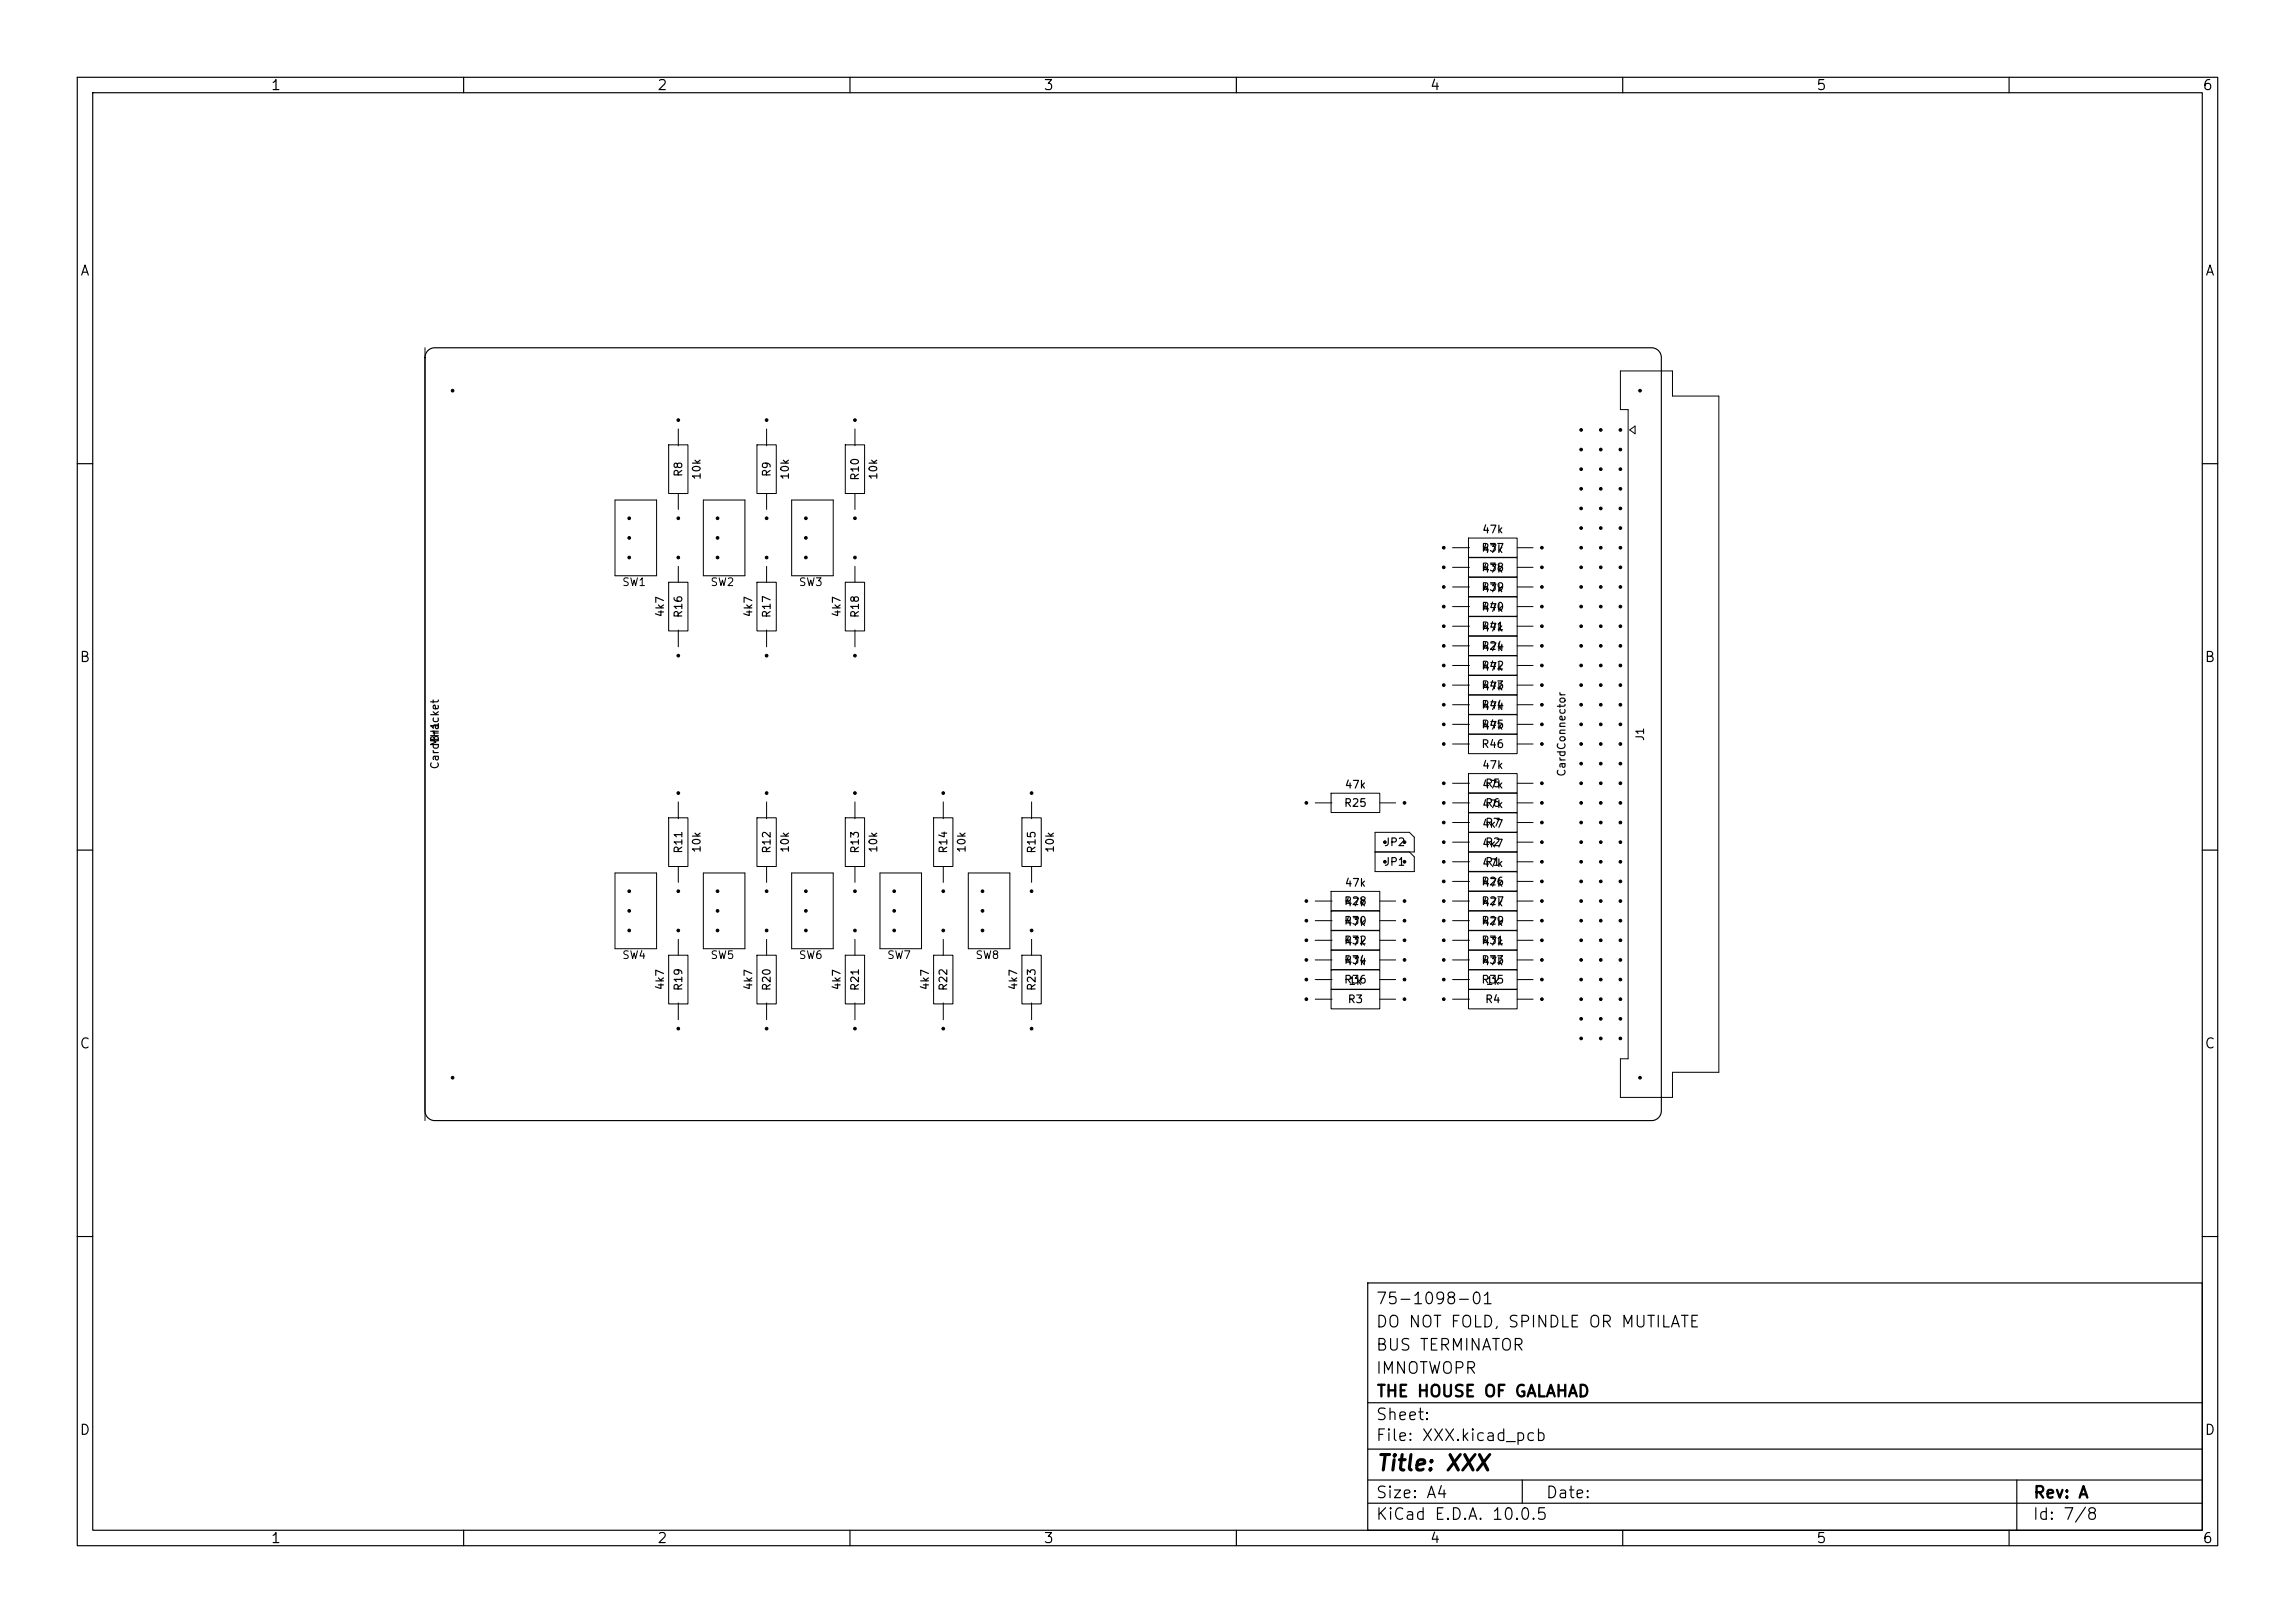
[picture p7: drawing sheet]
<svg xmlns="http://www.w3.org/2000/svg" width="297mm" height="210mm" viewBox="0 0 297 210" stroke-linecap="round" stroke-linejoin="round" font-family="sans-serif">
<defs><g id="words">
<text font-size="2" x="178" y="190.8">Title: XXX</text>
<g font-size="1.5">
<text x="178" y="172.1">DO NOT FOLD, SPINDLE OR MUTILATE</text>
<text x="178" y="169.1">75-1098-01</text>
<text x="178" y="178.1">IMNOTWOPR</text>
<text x="178" y="175.1">BUS TERMINATOR</text>
<text x="178" y="184.1">Sheet:</text>
<text x="178" y="181.1">THE HOUSE OF GALAHAD</text>
<text x="178" y="186.8">File: XXX.kicad_pcb</text>
<text x="178" y="197">KiCad E.D.A. 10.0.5</text>
<text x="178" y="194.2">Size: A4</text>
<text x="200" y="194.2">Date:</text>
<text x="263" y="197">Id: 7/8</text>
<text x="263" y="194.2">Rev: A</text>
</g>
<g font-size="1.3">
<text x="35" y="12">1</text>
<text x="85" y="12">2</text>
<text x="135" y="12">3</text>
<text x="185" y="12">4</text>
<text x="235" y="12">5</text>
<text x="285" y="12">6</text>
<text x="10.3" y="36">A</text>
<text x="285.3" y="36">A</text>
<text x="10.2" y="86">B</text>
<text x="285.2" y="86">B</text>
<text x="10.2" y="136">C</text>
<text x="285.2" y="136">C</text>
<text x="10.2" y="186">D</text>
<text x="285.2" y="186">D</text>
<text x="35" y="200">1</text>
<text x="85" y="200">2</text>
<text x="135" y="200">3</text>
<text x="185" y="200">4</text>
<text x="235" y="200">5</text>
<text x="285" y="200">6</text>
</g>
<g font-size="1">
<text x="88.5" y="61.8" transform="rotate(-90 88.5 61.8)">R8</text>
<text x="90.9" y="62.2" transform="rotate(-90 90.9 62.2)">10k</text>
<text x="100" y="61.8" transform="rotate(-90 100 61.8)">R9</text>
<text x="102.3" y="62.2" transform="rotate(-90 102.3 62.2)">10k</text>
<text x="111.4" y="62.3" transform="rotate(-90 111.4 62.3)">R10</text>
<text x="113.8" y="62.2" transform="rotate(-90 113.8 62.2)">10k</text>
<text x="191.6" y="71.6">R37</text>
<text x="191.7" y="71.8">47k</text>
<text x="191.7" y="69.3">47k</text>
<text x="80.4" y="76.1">SW1</text>
<text x="91.9" y="76.1">SW2</text>
<text x="103.3" y="76.1">SW3</text>
<text x="191.6" y="76.7">R39</text>
<text x="191.6" y="74.2">R38</text>
<text x="191.7" y="76.9">47k</text>
<text x="191.7" y="74.3">47k</text>
<text x="86.2" y="79.9" transform="rotate(-90 86.2 79.9)">4k7</text>
<text x="88.5" y="80" transform="rotate(-90 88.5 80)">R16</text>
<text x="97.6" y="79.9" transform="rotate(-90 97.6 79.9)">4k7</text>
<text x="100" y="80" transform="rotate(-90 100 80)">R17</text>
<text x="109" y="79.9" transform="rotate(-90 109 79.9)">4k7</text>
<text x="111.4" y="80" transform="rotate(-90 111.4 80)">R18</text>
<text x="191.6" y="79.2">R40</text>
<text x="191.6" y="81.8">R41</text>
<text x="191.7" y="79.4">47k</text>
<text x="191.7" y="82">47k</text>
<text x="191.6" y="84.3">R24</text>
<text x="191.6" y="89.4">R43</text>
<text x="191.6" y="86.9">R42</text>
<text x="191.7" y="89.6">47k</text>
<text x="191.7" y="87">47k</text>
<text x="191.7" y="84.5">47k</text>
<text x="191.6" y="94.5">R45</text>
<text x="191.6" y="91.9">R44</text>
<text x="191.7" y="92.1">47k</text>
<text x="191.7" y="94.7">47k</text>
<text x="213" y="96" transform="rotate(-90 213 96)">J1</text>
<text x="57" y="99.6" transform="rotate(-90 57 99.6)">CardBracket</text>
<text x="57" y="96.7" transform="rotate(-90 57 96.7)">MH1</text>
<text x="191.6" y="97">R46</text>
<text x="191.7" y="99.7">47k</text>
<text x="202.8" y="100.6" transform="rotate(-90 202.8 100.6)">CardConnector</text>
<text x="173.9" y="104.6">R25</text>
<text x="174" y="102.3">47k</text>
<text x="191.7" y="102.3">47k</text>
<text x="191.7" y="104.8">47k</text>
<text x="191.7" y="107.4">4k7</text>
<text x="192.1" y="104.6">R6</text>
<text x="192.1" y="107.2">R7</text>
<text x="192.1" y="102.1">R5</text>
<text x="88.5" y="110.5" transform="rotate(-90 88.5 110.5)">R11</text>
<text x="90.9" y="110.4" transform="rotate(-90 90.9 110.4)">10k</text>
<text x="100" y="110.5" transform="rotate(-90 100 110.5)">R12</text>
<text x="102.3" y="110.4" transform="rotate(-90 102.3 110.4)">10k</text>
<text x="111.4" y="110.5" transform="rotate(-90 111.4 110.5)">R13</text>
<text x="113.8" y="110.4" transform="rotate(-90 113.8 110.4)">10k</text>
<text x="122.8" y="110.5" transform="rotate(-90 122.8 110.5)">R14</text>
<text x="125.2" y="110.4" transform="rotate(-90 125.2 110.4)">10k</text>
<text x="134.3" y="110.5" transform="rotate(-90 134.3 110.5)">R15</text>
<text x="136.6" y="110.4" transform="rotate(-90 136.6 110.4)">10k</text>
<text x="179" y="109.7">JP2</text>
<text x="179" y="112.3">JP1</text>
<text x="191.7" y="112.4">47k</text>
<text x="191.7" y="109.9">4k7</text>
<text x="192.1" y="109.7">R2</text>
<text x="192.1" y="112.3">R1</text>
<text x="173.9" y="119.9">R30</text>
<text x="173.9" y="117.3">R28</text>
<text x="174" y="117.5">47k</text>
<text x="174" y="115">47k</text>
<text x="191.6" y="114.8">R26</text>
<text x="191.6" y="117.3">R27</text>
<text x="191.6" y="119.9">R29</text>
<text x="191.7" y="115">47k</text>
<text x="191.7" y="117.5">47k</text>
<text x="80.4" y="124.3">SW4</text>
<text x="91.9" y="124.3">SW5</text>
<text x="103.3" y="124.3">SW6</text>
<text x="114.7" y="124.3">SW7</text>
<text x="126.2" y="124.3">SW8</text>
<text x="173.9" y="122.4">R32</text>
<text x="173.9" y="125">R34</text>
<text x="174" y="120.1">47k</text>
<text x="174" y="122.6">47k</text>
<text x="174" y="125.1">47k</text>
<text x="191.6" y="122.4">R31</text>
<text x="191.6" y="125">R33</text>
<text x="191.7" y="120.1">47k</text>
<text x="191.7" y="125.1">47k</text>
<text x="191.7" y="122.6">47k</text>
<text x="86.2" y="128.2" transform="rotate(-90 86.2 128.2)">4k7</text>
<text x="88.5" y="128.3" transform="rotate(-90 88.5 128.3)">R19</text>
<text x="97.6" y="128.2" transform="rotate(-90 97.6 128.2)">4k7</text>
<text x="100" y="128.3" transform="rotate(-90 100 128.3)">R20</text>
<text x="109" y="128.2" transform="rotate(-90 109 128.2)">4k7</text>
<text x="111.4" y="128.3" transform="rotate(-90 111.4 128.3)">R21</text>
<text x="120.5" y="128.2" transform="rotate(-90 120.5 128.2)">4k7</text>
<text x="122.8" y="128.3" transform="rotate(-90 122.8 128.3)">R22</text>
<text x="131.9" y="128.2" transform="rotate(-90 131.9 128.2)">4k7</text>
<text x="134.3" y="128.3" transform="rotate(-90 134.3 128.3)">R23</text>
<text x="173.9" y="127.5">R36</text>
<text x="174.3" y="130">R3</text>
<text x="174.4" y="127.7">1k</text>
<text x="191.6" y="127.5">R35</text>
<text x="192.1" y="130">R4</text>
<text x="192.2" y="127.7">1k</text>
</g>
</g></defs>
<g fill="none" stroke="#000" stroke-width=".15">
<path d="M10 10h277v190h-277zM12 12h273v186h-273zM60 10v2M110 10v2M160 10v2M210 10v2M260 10v2M55.4 45.4l.3-.3 .6-.1h157.4a1.27 1.27 0 0 1 1.3 1.3v97.4a1.27 1.27 0 0 1-1.3 1.3h-157.4a1.27 1.27 0 0 1-1.3-1.3v-97.4l.1-.6zM10 60h2M285 60h2M10 110h2M285 110h2"/>
<path d="M10 160h2M177 166h108v32h-108zM285 160h2M60 198v2M110 198v2M160 198v2M177 194.5h108M177 191.5h108M177 187.5h108M177 181.5h108M197 191.5v3M210 198v2"/>
<path d="M260 198v2M261 191.5v6.5"/>
</g>
<g fill="none" stroke="#000" stroke-width=".13">
<path d="M55 45v100M86.5 57.6h2.5v6.3h-2.5zM87.8 55.5v2.2M98 57.6h2.5v6.3h-2.5zM99.2 55.5v2.2M109.4 57.6h2.5v6.3h-2.5zM110.6 55.5v2.2M209.7 48h6.7v3.3h6v87.5h-6v3.2h-6.7v-5h1v-84h-1zM210.9 55.6l.7-.5v1zM79.6 64.7h5.4v9.8h-5.4zM86.5 75.3h2.5v6.3h-2.5zM87.8 63.9v2"/>
<path d="M87.8 73.3v2M91 64.7h5.4v9.8h-5.4zM98 75.3h2.5v6.3h-2.5zM99.2 63.9v2M99.2 73.3v2M102.4 64.7h5.4v9.8h-5.4zM109.4 75.3h2.5v6.3h-2.5zM110.6 63.9v2M110.6 73.3v2M188 78.5h2.2M188 76h2.2M188 73.4h2.2"/>
<path d="M188 70.9h2.2M190 77.2h6.3v2.5h-6.3zM190 74.7h6.3v2.5h-6.3zM190 79.8h6.3v2.5h-6.3zM190 72.2h6.3v2.5h-6.3zM190 69.6h6.3v2.5h-6.3zM196.3 78.5h2.1M196.3 76h2.1M196.3 73.4h2.1M196.3 70.9h2.1M87.8 81.5v2.2M99.2 81.5v2.2"/>
<path d="M110.6 81.5v2.2M188 93.7h2.2M188 81h2.2M188 83.6h2.2M188 96.3h2.2M188 91.2h2.2M188 88.7h2.2M188 86.1h2.2M190 92.5h6.3v2.5h-6.3zM190 82.3h6.3v2.5h-6.3zM190 95h6.3v2.5h-6.3zM190 89.9h6.3v2.5h-6.3z"/>
<path d="M190 87.4h6.3v2.5h-6.3zM190 84.9h6.3v2.5h-6.3zM196.3 93.7h2.1M196.3 81h2.1M196.3 83.6h2.1M196.3 96.3h2.1M196.3 91.2h2.1M196.3 88.7h2.1M196.3 86.1h2.1M79.6 113h5.4v9.8h-5.4zM86.5 105.8h2.5v6.3h-2.5zM87.8 103.8v2.1"/>
<path d="M87.8 112.1v2.1M91 113h5.4v9.8h-5.4zM98 105.8h2.5v6.3h-2.5zM99.2 103.8v2.1M99.2 112.1v2.1M102.4 113h5.4v9.8h-5.4zM109.4 105.8h2.5v6.3h-2.5zM110.6 103.8v2.1M110.6 112.1v2.1M113.9 113h5.4v9.8h-5.4zM120.8 105.8h2.5v6.3h-2.5zM122.1 103.8v2.1"/>
<path d="M122.1 112.1v2.1M125.3 113h5.4v9.8h-5.4zM132.2 105.8h2.6v6.3h-2.6zM133.5 103.8v2.1M133.5 112.1v2.1M170.2 103.9h2.2M170.2 119.1h2.2M170.2 116.6h2.2M172.3 117.9h6.3v2.5h-6.3zM172.3 115.3h6.3v2.5h-6.3zM172.3 102.6h6.3v2.5h-6.3zM177.9 110.2h5.1v-1.9l-.6-.6h-4.5v5.1h5.1v-1.9l-.6-.7"/>
<path d="M178.6 103.9h2M178.6 119.1h2M178.6 116.6h2M188 114.1h2.2M188 103.9h2.2M188 106.4h2.2M188 119.1h2.2M188 109h2.2M188 111.5h2.2M188 116.6h2.2M188 101.4h2.2M190 112.8h6.3v2.5h-6.3z"/>
<path d="M190 102.6h6.3v2.5h-6.3zM190 105.2h6.3v2.5h-6.3zM190 107.7h6.3v2.5h-6.3zM190 110.3h6.3v2.5h-6.3zM190 115.3h6.3v2.5h-6.3zM190 117.9h6.3v2.5h-6.3zM190 100.1h6.3v2.5h-6.3zM196.3 114.1h2.1M196.3 103.9h2.1M196.3 106.4h2.1M196.3 119.1h2.1M196.3 109h2.1"/>
<path d="M196.3 111.5h2.1M196.3 116.6h2.1M196.3 101.4h2.1M86.5 123.6h2.5v6.3h-2.5zM87.8 121.5v2.1M87.8 129.8v2.2M98 123.6h2.5v6.3h-2.5zM99.2 121.5v2.1M99.2 129.8v2.2M109.4 123.6h2.5v6.3h-2.5zM110.6 121.5v2.1M110.6 129.8v2.2"/>
<path d="M120.8 123.6h2.5v6.3h-2.5zM122.1 121.5v2.1M122.1 129.8v2.2M132.2 123.6h2.6v6.3h-2.6zM133.5 121.5v2.1M133.5 129.8v2.2M170.2 129.3h2.2M170.2 121.7h2.2M170.2 126.8h2.2M170.2 124.2h2.2M172.3 120.4h6.3v2.5h-6.3zM172.3 123h6.3v2.5h-6.3z"/>
<path d="M172.3 125.5h6.3v2.5h-6.3zM172.3 128h6.3v2.5h-6.3zM178.6 129.3h2M178.6 121.7h2M178.6 126.8h2M178.6 124.2h2M188 129.3h2.2M188 121.7h2.2M188 126.8h2.2M188 124.2h2.2M190 128h6.3v2.5h-6.3zM190 120.4h6.3v2.5h-6.3z"/>
<path d="M190 125.5h6.3v2.5h-6.3zM190 123h6.3v2.5h-6.3zM196.3 129.3h2.1M196.3 121.7h2.1M196.3 126.8h2.1M196.3 124.2h2.1"/>
</g>
<g fill="#000" stroke="#000" stroke-width=".13">
<circle cx="58.6" cy="50.6" r=".17"/>
<circle cx="87.8" cy="54.4" r=".17"/>
<circle cx="99.2" cy="54.4" r=".17"/>
<circle cx="110.6" cy="54.4" r=".17"/>
<circle cx="204.6" cy="58.2" r=".17"/>
<circle cx="204.6" cy="55.6" r=".17"/>
<circle cx="207.2" cy="55.6" r=".17"/>
<circle cx="207.2" cy="58.2" r=".17"/>
<circle cx="209.7" cy="55.6" r=".17"/>
<circle cx="209.7" cy="58.2" r=".17"/>
<circle cx="212.2" cy="50.6" r=".17"/>
<circle cx="81.4" cy="72.1" r=".17"/>
<circle cx="81.4" cy="69.6" r=".17"/>
<circle cx="81.4" cy="67.1" r=".17"/>
<circle cx="87.8" cy="72.1" r=".17"/>
<circle cx="87.8" cy="67.1" r=".17"/>
<circle cx="92.9" cy="67.1" r=".17"/>
<circle cx="92.9" cy="72.1" r=".17"/>
<circle cx="92.9" cy="69.6" r=".17"/>
<circle cx="99.2" cy="67.1" r=".17"/>
<circle cx="99.2" cy="72.1" r=".17"/>
<circle cx="104.3" cy="67.1" r=".17"/>
<circle cx="104.3" cy="69.6" r=".17"/>
<circle cx="104.3" cy="72.1" r=".17"/>
<circle cx="110.6" cy="67.1" r=".17"/>
<circle cx="110.6" cy="72.1" r=".17"/>
<circle cx="186.8" cy="76" r=".17"/>
<circle cx="186.8" cy="73.4" r=".17"/>
<circle cx="186.8" cy="70.9" r=".17"/>
<circle cx="186.8" cy="78.5" r=".17"/>
<circle cx="199.5" cy="76" r=".17"/>
<circle cx="199.5" cy="73.4" r=".17"/>
<circle cx="199.5" cy="78.5" r=".17"/>
<circle cx="199.5" cy="70.9" r=".17"/>
<circle cx="204.6" cy="63.3" r=".17"/>
<circle cx="204.6" cy="78.5" r=".17"/>
<circle cx="204.6" cy="68.3" r=".17"/>
<circle cx="204.6" cy="60.7" r=".17"/>
<circle cx="204.6" cy="65.8" r=".17"/>
<circle cx="204.6" cy="73.4" r=".17"/>
<circle cx="204.6" cy="76" r=".17"/>
<circle cx="204.6" cy="70.9" r=".17"/>
<circle cx="207.2" cy="76" r=".17"/>
<circle cx="207.2" cy="63.3" r=".17"/>
<circle cx="207.2" cy="60.7" r=".17"/>
<circle cx="207.2" cy="65.8" r=".17"/>
<circle cx="207.2" cy="70.9" r=".17"/>
<circle cx="207.2" cy="78.5" r=".17"/>
<circle cx="207.2" cy="68.3" r=".17"/>
<circle cx="207.2" cy="73.4" r=".17"/>
<circle cx="209.7" cy="63.3" r=".17"/>
<circle cx="209.7" cy="78.5" r=".17"/>
<circle cx="209.7" cy="60.7" r=".17"/>
<circle cx="209.7" cy="76" r=".17"/>
<circle cx="209.7" cy="65.8" r=".17"/>
<circle cx="209.7" cy="73.4" r=".17"/>
<circle cx="209.7" cy="68.3" r=".17"/>
<circle cx="209.7" cy="70.9" r=".17"/>
<circle cx="87.8" cy="84.8" r=".17"/>
<circle cx="99.2" cy="84.8" r=".17"/>
<circle cx="110.6" cy="84.8" r=".17"/>
<circle cx="186.8" cy="88.7" r=".17"/>
<circle cx="186.8" cy="86.1" r=".17"/>
<circle cx="186.8" cy="93.7" r=".17"/>
<circle cx="186.8" cy="83.6" r=".17"/>
<circle cx="186.8" cy="81" r=".17"/>
<circle cx="186.8" cy="96.3" r=".17"/>
<circle cx="186.8" cy="91.2" r=".17"/>
<circle cx="199.5" cy="93.7" r=".17"/>
<circle cx="199.5" cy="86.1" r=".17"/>
<circle cx="199.5" cy="83.6" r=".17"/>
<circle cx="199.5" cy="81" r=".17"/>
<circle cx="199.5" cy="96.3" r=".17"/>
<circle cx="199.5" cy="91.2" r=".17"/>
<circle cx="199.5" cy="88.7" r=".17"/>
<circle cx="204.6" cy="81" r=".17"/>
<circle cx="204.6" cy="86.1" r=".17"/>
<circle cx="204.6" cy="88.7" r=".17"/>
<circle cx="204.6" cy="91.2" r=".17"/>
<circle cx="204.6" cy="93.7" r=".17"/>
<circle cx="204.6" cy="96.3" r=".17"/>
<circle cx="204.6" cy="98.8" r=".17"/>
<circle cx="204.6" cy="83.6" r=".17"/>
<circle cx="207.2" cy="81" r=".17"/>
<circle cx="207.2" cy="86.1" r=".17"/>
<circle cx="207.2" cy="88.7" r=".17"/>
<circle cx="207.2" cy="98.8" r=".17"/>
<circle cx="207.2" cy="83.6" r=".17"/>
<circle cx="207.2" cy="91.2" r=".17"/>
<circle cx="207.2" cy="93.7" r=".17"/>
<circle cx="207.2" cy="96.3" r=".17"/>
<circle cx="209.7" cy="81" r=".17"/>
<circle cx="209.7" cy="88.7" r=".17"/>
<circle cx="209.7" cy="98.8" r=".17"/>
<circle cx="209.7" cy="83.6" r=".17"/>
<circle cx="209.7" cy="86.1" r=".17"/>
<circle cx="209.7" cy="91.2" r=".17"/>
<circle cx="209.7" cy="93.7" r=".17"/>
<circle cx="209.7" cy="96.3" r=".17"/>
<circle cx="81.4" cy="115.3" r=".17"/>
<circle cx="81.4" cy="117.9" r=".17"/>
<circle cx="87.8" cy="115.3" r=".17"/>
<circle cx="87.8" cy="102.6" r=".17"/>
<circle cx="92.9" cy="115.3" r=".17"/>
<circle cx="92.9" cy="117.9" r=".17"/>
<circle cx="99.2" cy="115.3" r=".17"/>
<circle cx="99.2" cy="102.6" r=".17"/>
<circle cx="104.3" cy="117.9" r=".17"/>
<circle cx="104.3" cy="115.3" r=".17"/>
<circle cx="110.6" cy="102.6" r=".17"/>
<circle cx="110.6" cy="115.3" r=".17"/>
<circle cx="115.7" cy="115.3" r=".17"/>
<circle cx="115.7" cy="117.9" r=".17"/>
<circle cx="122.1" cy="115.3" r=".17"/>
<circle cx="122.1" cy="102.6" r=".17"/>
<circle cx="127.2" cy="117.9" r=".17"/>
<circle cx="127.2" cy="115.3" r=".17"/>
<circle cx="133.5" cy="115.3" r=".17"/>
<circle cx="133.5" cy="102.6" r=".17"/>
<circle cx="169.1" cy="103.9" r=".17"/>
<circle cx="169.1" cy="116.6" r=".17"/>
<circle cx="169.1" cy="119.1" r=".17"/>
<circle cx="179.2" cy="109" r=".17"/>
<circle cx="179.2" cy="111.5" r=".17"/>
<circle cx="181.8" cy="119.1" r=".17"/>
<circle cx="181.8" cy="111.5" r=".17"/>
<circle cx="181.8" cy="103.9" r=".17"/>
<circle cx="181.8" cy="109" r=".17"/>
<circle cx="181.8" cy="116.6" r=".17"/>
<circle cx="186.8" cy="114.1" r=".17"/>
<circle cx="186.8" cy="103.9" r=".17"/>
<circle cx="186.8" cy="111.5" r=".17"/>
<circle cx="186.8" cy="101.4" r=".17"/>
<circle cx="186.8" cy="116.6" r=".17"/>
<circle cx="186.8" cy="119.1" r=".17"/>
<circle cx="186.8" cy="106.4" r=".17"/>
<circle cx="186.8" cy="109" r=".17"/>
<circle cx="199.5" cy="109" r=".17"/>
<circle cx="199.5" cy="111.5" r=".17"/>
<circle cx="199.5" cy="119.1" r=".17"/>
<circle cx="199.5" cy="114.1" r=".17"/>
<circle cx="199.5" cy="106.4" r=".17"/>
<circle cx="199.5" cy="116.6" r=".17"/>
<circle cx="199.5" cy="103.9" r=".17"/>
<circle cx="199.5" cy="101.4" r=".17"/>
<circle cx="204.6" cy="106.4" r=".17"/>
<circle cx="204.6" cy="109" r=".17"/>
<circle cx="204.6" cy="101.4" r=".17"/>
<circle cx="204.6" cy="103.9" r=".17"/>
<circle cx="204.6" cy="111.5" r=".17"/>
<circle cx="204.6" cy="116.6" r=".17"/>
<circle cx="204.6" cy="114.1" r=".17"/>
<circle cx="204.6" cy="119.1" r=".17"/>
<circle cx="207.2" cy="109" r=".17"/>
<circle cx="207.2" cy="111.5" r=".17"/>
<circle cx="207.2" cy="119.1" r=".17"/>
<circle cx="207.2" cy="103.9" r=".17"/>
<circle cx="207.2" cy="114.1" r=".17"/>
<circle cx="207.2" cy="106.4" r=".17"/>
<circle cx="207.2" cy="116.6" r=".17"/>
<circle cx="207.2" cy="101.4" r=".17"/>
<circle cx="209.7" cy="109" r=".17"/>
<circle cx="209.7" cy="111.5" r=".17"/>
<circle cx="209.7" cy="116.6" r=".17"/>
<circle cx="209.7" cy="119.1" r=".17"/>
<circle cx="209.7" cy="101.4" r=".17"/>
<circle cx="209.7" cy="106.4" r=".17"/>
<circle cx="209.7" cy="114.1" r=".17"/>
<circle cx="209.7" cy="103.9" r=".17"/>
<circle cx="58.6" cy="139.5" r=".17"/>
<circle cx="81.4" cy="120.4" r=".17"/>
<circle cx="87.8" cy="133.1" r=".17"/>
<circle cx="87.8" cy="120.4" r=".17"/>
<circle cx="92.9" cy="120.4" r=".17"/>
<circle cx="99.2" cy="133.1" r=".17"/>
<circle cx="99.2" cy="120.4" r=".17"/>
<circle cx="104.3" cy="120.4" r=".17"/>
<circle cx="110.6" cy="133.1" r=".17"/>
<circle cx="110.6" cy="120.4" r=".17"/>
<circle cx="115.7" cy="120.4" r=".17"/>
<circle cx="122.1" cy="133.1" r=".17"/>
<circle cx="122.1" cy="120.4" r=".17"/>
<circle cx="127.2" cy="120.4" r=".17"/>
<circle cx="133.5" cy="133.1" r=".17"/>
<circle cx="133.5" cy="120.4" r=".17"/>
<circle cx="169.1" cy="129.3" r=".17"/>
<circle cx="169.1" cy="126.8" r=".17"/>
<circle cx="169.1" cy="121.7" r=".17"/>
<circle cx="169.1" cy="124.2" r=".17"/>
<circle cx="181.8" cy="129.3" r=".17"/>
<circle cx="181.8" cy="126.8" r=".17"/>
<circle cx="181.8" cy="121.7" r=".17"/>
<circle cx="181.8" cy="124.2" r=".17"/>
<circle cx="186.8" cy="129.3" r=".17"/>
<circle cx="186.8" cy="126.8" r=".17"/>
<circle cx="186.8" cy="121.7" r=".17"/>
<circle cx="186.8" cy="124.2" r=".17"/>
<circle cx="199.5" cy="129.3" r=".17"/>
<circle cx="199.5" cy="126.8" r=".17"/>
<circle cx="199.5" cy="124.2" r=".17"/>
<circle cx="199.5" cy="121.7" r=".17"/>
<circle cx="204.6" cy="134.4" r=".17"/>
<circle cx="204.6" cy="131.8" r=".17"/>
<circle cx="204.6" cy="129.3" r=".17"/>
<circle cx="204.6" cy="126.8" r=".17"/>
<circle cx="204.6" cy="121.7" r=".17"/>
<circle cx="204.6" cy="124.2" r=".17"/>
<circle cx="207.2" cy="131.8" r=".17"/>
<circle cx="207.2" cy="134.4" r=".17"/>
<circle cx="207.2" cy="129.3" r=".17"/>
<circle cx="207.2" cy="126.8" r=".17"/>
<circle cx="207.2" cy="124.2" r=".17"/>
<circle cx="207.2" cy="121.7" r=".17"/>
<circle cx="209.7" cy="129.3" r=".17"/>
<circle cx="209.7" cy="131.8" r=".17"/>
<circle cx="209.7" cy="134.4" r=".17"/>
<circle cx="209.7" cy="126.8" r=".17"/>
<circle cx="209.7" cy="121.7" r=".17"/>
<circle cx="209.7" cy="124.2" r=".17"/>
<circle cx="212.2" cy="139.5" r=".17"/>
</g>
<use href="#words"/>
</svg>
